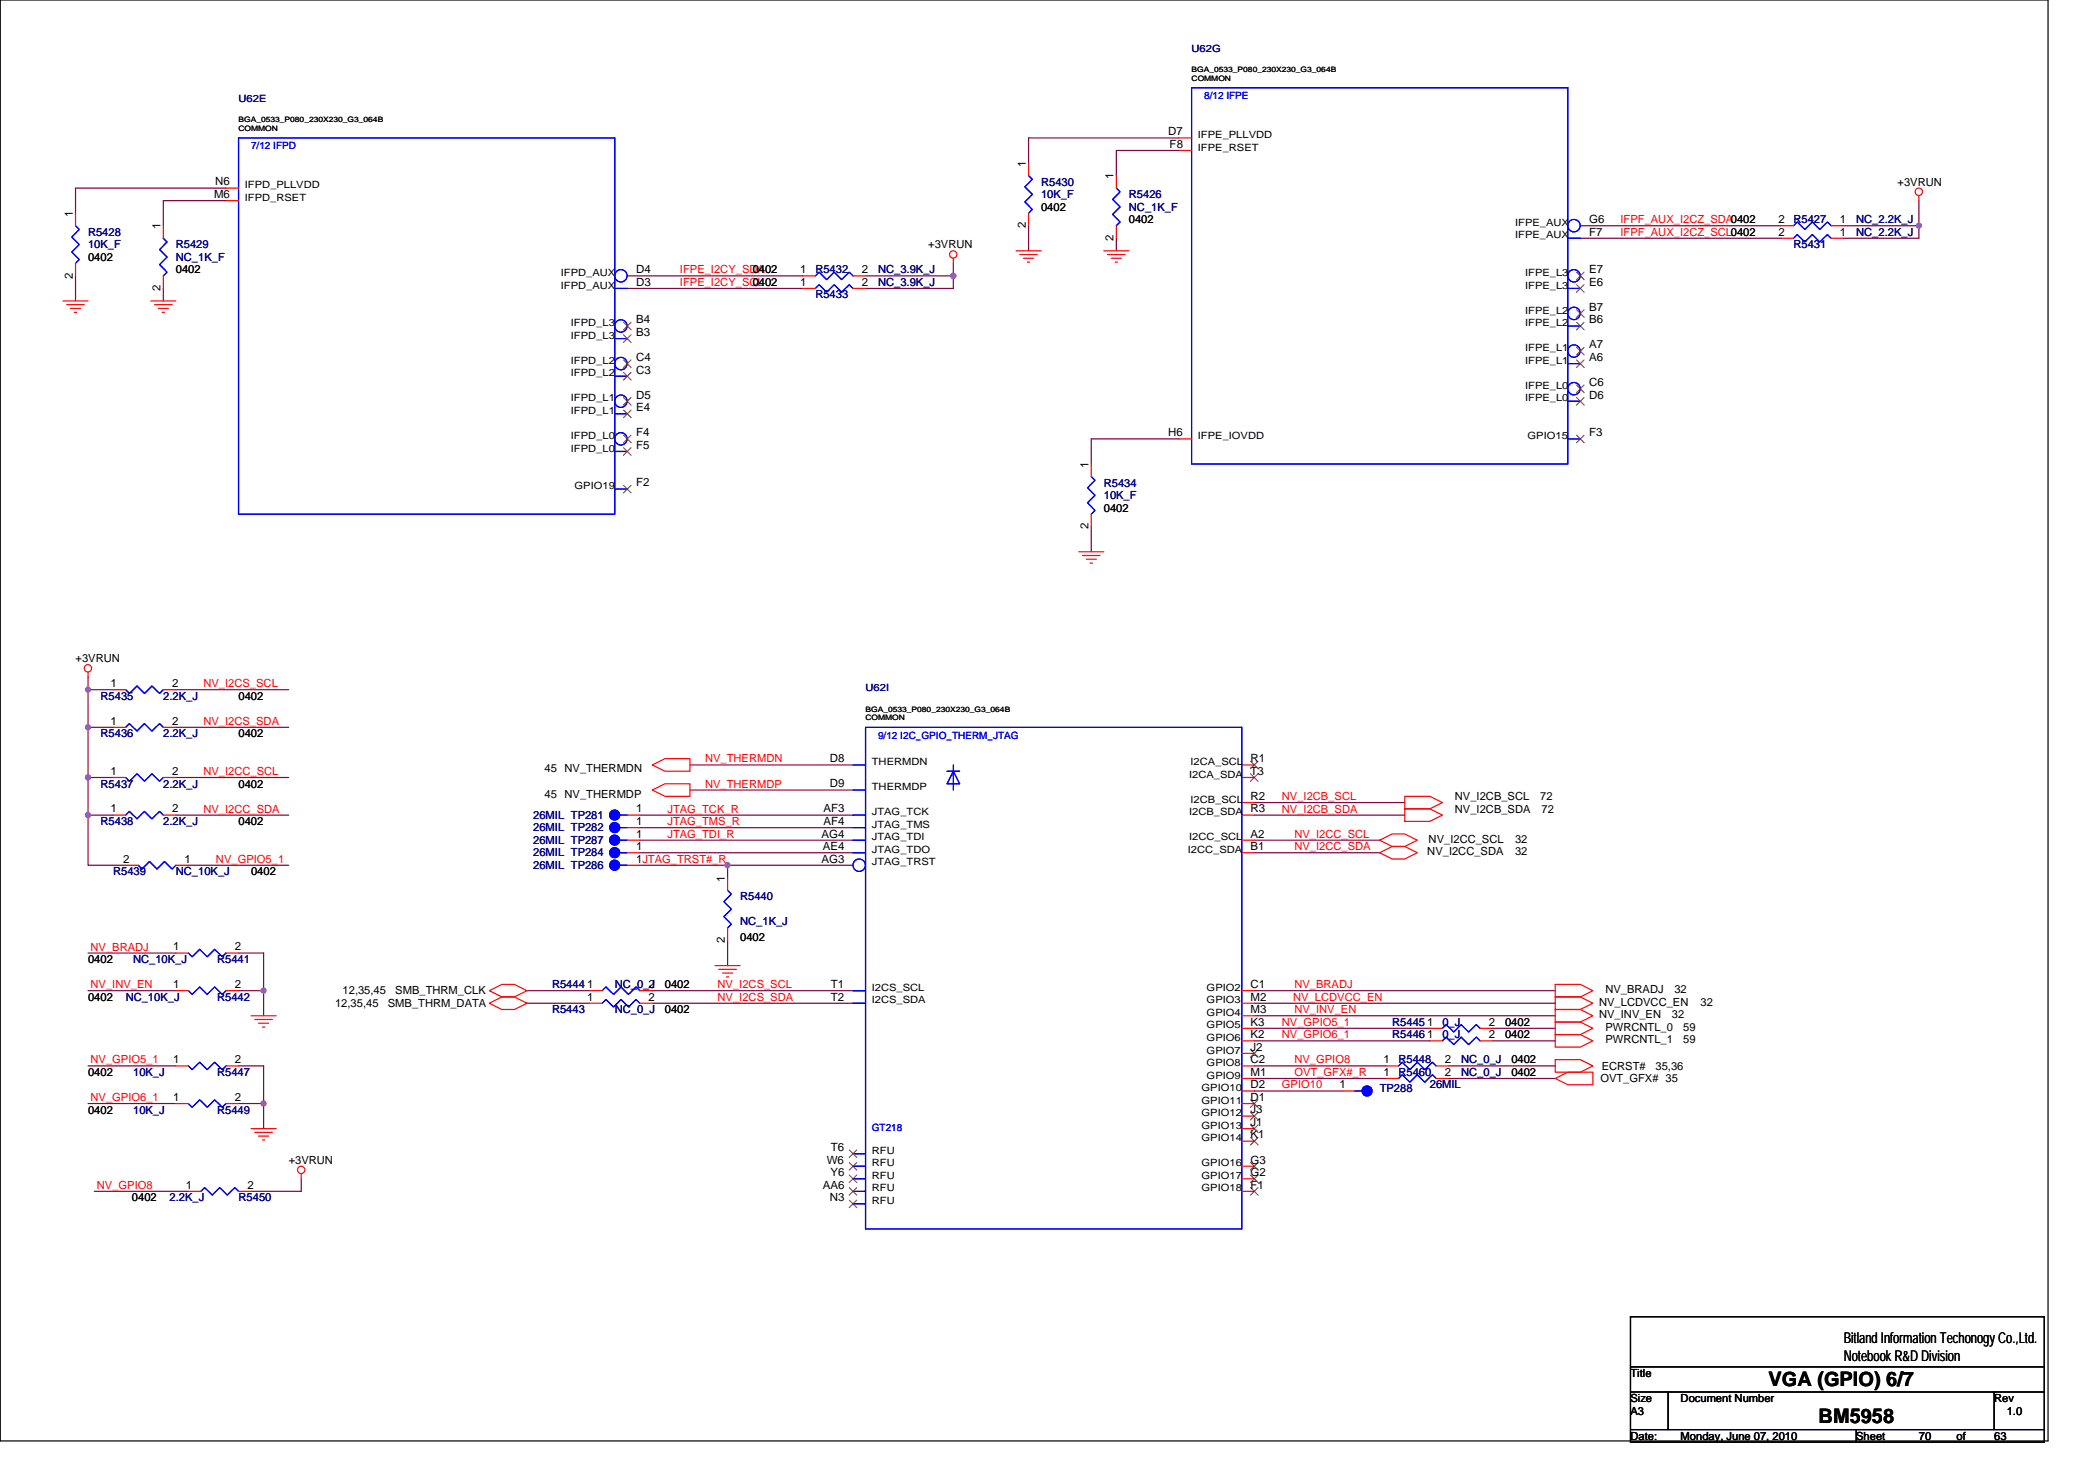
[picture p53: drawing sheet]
<svg xmlns="http://www.w3.org/2000/svg" width="297mm" height="210mm" viewBox="0 0 297 210" stroke-linecap="round" stroke-linejoin="round" font-family="sans-serif">
<defs><g id="words">
<g font-size="2.8">
<text x="250.7" y="196.4">VGA (GPIO) 6/7</text>
<text x="257.8" y="201.8">BM5958</text>
</g>
<g font-size="2.1">
<text x="261.4" y="190.4">Bitland Information Techonogy Co.,Ltd.</text>
<text x="261.4" y="192.9">Notebook R&amp;D Division</text>
</g>
<g font-size="1.6">
<text x="145.5" y="23.6" transform="rotate(-90 145.5 23.6)">1</text>
<text x="165.6" y="19.2">D7</text>
<text x="165.8" y="21">F8</text>
<text x="30.3" y="28.1">M6</text>
<text x="30.5" y="26.3">N6</text>
<text x="147.6" y="29.9">0402</text>
<text x="157.9" y="25.4" transform="rotate(-90 157.9 25.4)">1</text>
<text x="269" y="26.3">+3VRUN</text>
<text x="10.3" y="30.8" transform="rotate(-90 10.3 30.8)">1</text>
<text x="22.8" y="32.5" transform="rotate(-90 22.8 32.5)">1</text>
<text x="131.6" y="35.2">+3VRUN</text>
<text x="145.5" y="32.4" transform="rotate(-90 145.5 32.4)">2</text>
<text x="157.9" y="34.2" transform="rotate(-90 157.9 34.2)">2</text>
<text x="160.1" y="31.6">0402</text>
<text x="225.3" y="33.4">F7</text>
<text x="225.3" y="31.6">G6</text>
<text x="252.2" y="31.6">2</text>
<text x="252.2" y="33.4">2</text>
<text x="260.9" y="31.6">1</text>
<text x="260.9" y="33.4">1</text>
<text x="10.3" y="39.5" transform="rotate(-90 10.3 39.5)">2</text>
<text x="12.5" y="37">0402</text>
<text x="22.8" y="41.3" transform="rotate(-90 22.8 41.3)">2</text>
<text x="24.9" y="38.8">0402</text>
<text x="90.2" y="40.5">D3</text>
<text x="90.2" y="38.7">D4</text>
<text x="106.7" y="40.5">0402</text>
<text x="106.7" y="38.8">0402</text>
<text x="113.5" y="38.7">1</text>
<text x="113.5" y="40.5">1</text>
<text x="122.2" y="38.7">2</text>
<text x="122.2" y="40.5">2</text>
<text x="225.3" y="40.5">E6</text>
<text x="225.3" y="38.7">E7</text>
<text x="90.2" y="47.6">B3</text>
<text x="90.2" y="45.8">B4</text>
<text x="225.3" y="45.8">B6</text>
<text x="225.3" y="44.1">B7</text>
<text x="90.2" y="53">C3</text>
<text x="90.2" y="51.2">C4</text>
<text x="225.3" y="51.2">A6</text>
<text x="225.3" y="49.4">A7</text>
<text x="90.2" y="58.3">E4</text>
<text x="90.2" y="56.5">D5</text>
<text x="225.3" y="56.5">D6</text>
<text x="225.3" y="54.7">C6</text>
<text x="90.2" y="63.6">F5</text>
<text x="90.2" y="61.8">F4</text>
<text x="165.6" y="61.8">H6</text>
<text x="225.3" y="61.8">F3</text>
<text x="90.2" y="69">F2</text>
<text x="154.3" y="66.3" transform="rotate(-90 154.3 66.3)">1</text>
<text x="154.3" y="75.1" transform="rotate(-90 154.3 75.1)">2</text>
<text x="156.5" y="72.5">0402</text>
<text x="10.7" y="93.9">+3VRUN</text>
<text x="15.7" y="97.4">1</text>
<text x="24.4" y="97.4">2</text>
<text x="33.8" y="99.2">0402</text>
<text x="15.7" y="102.7">1</text>
<text x="24.4" y="102.7">2</text>
<text x="33.8" y="104.5">0402</text>
<text x="15.7" y="109.9">1</text>
<text x="24.4" y="109.9">2</text>
<text x="33.8" y="111.7">0402</text>
<text x="77.2" y="109.5">45 NV_THERMDN</text>
<text x="77.2" y="113.1">45 NV_THERMDP</text>
<text x="117.6" y="111.6">D9</text>
<text x="117.6" y="108.1">D8</text>
<text x="177.3" y="113.4">R2</text>
<text x="177.3" y="109.9">T3</text>
<text x="177.3" y="108.1">R1</text>
<text x="206.3" y="113.4">NV_I2CB_SCL</text>
<text x="218.4" y="113.4">72</text>
<text x="15.7" y="115.2">1</text>
<text x="24.4" y="115.2">2</text>
<text x="33.8" y="117">0402</text>
<text x="90.2" y="117">1</text>
<text x="90.2" y="118.7">1</text>
<text x="90.2" y="115.2">1</text>
<text x="116.5" y="118.7">AG4</text>
<text x="116.8" y="117">AF4</text>
<text x="116.8" y="115.2">AF3</text>
<text x="177.3" y="118.7">A2</text>
<text x="177.3" y="115.2">R3</text>
<text x="202.6" y="119.5">NV_I2CC_SCL</text>
<text x="206.3" y="115.2">NV_I2CB_SDA</text>
<text x="214.8" y="119.5">32</text>
<text x="218.6" y="115.2">72</text>
<text x="17.5" y="122.3">2</text>
<text x="26.2" y="122.3">1</text>
<text x="35.6" y="124.1">0402</text>
<text x="90.2" y="120.5">1</text>
<text x="90.2" y="122.3">1JTAG_TRST#_R</text>
<text x="102.8" y="125" transform="rotate(-90 102.8 125)">1</text>
<text x="116.5" y="122.3">AG3</text>
<text x="116.6" y="120.5">AE4</text>
<text x="177.3" y="120.5">B1</text>
<text x="202.4" y="121.3">NV_I2CC_SDA</text>
<text x="214.8" y="121.3">32</text>
<text x="12.5" y="136.5">0402</text>
<text x="24.6" y="134.7">1</text>
<text x="33.3" y="134.7">2</text>
<text x="102.8" y="133.7" transform="rotate(-90 102.8 133.7)">2</text>
<text x="104.9" y="133.4">0402</text>
<text x="12.5" y="141.9">0402</text>
<text x="24.6" y="140.1">1</text>
<text x="33.3" y="140.1">2</text>
<text x="47.5" y="142.8">12,35,45</text>
<text x="48.6" y="141">12,35,45</text>
<text x="55" y="142.8">SMB_THRM_DATA</text>
<text x="56" y="141">SMB_THRM_CLK</text>
<text x="83.2" y="141.9">1</text>
<text x="83.2" y="140.1">1</text>
<text x="92" y="141.9">2</text>
<text x="92" y="140.1">2</text>
<text x="94.3" y="140.1">0402</text>
<text x="94.3" y="143.7">0402</text>
<text x="117.8" y="141.9">T2</text>
<text x="117.8" y="140.1">T1</text>
<text x="177.3" y="143.6">M3</text>
<text x="177.3" y="141.9">M2</text>
<text x="177.3" y="140.1">C1</text>
<text x="226.7" y="142.6">NV_LCDVCC_EN</text>
<text x="227.6" y="140.8">NV_BRADJ</text>
<text x="237.4" y="140.8">32</text>
<text x="241.1" y="142.6">32</text>
<text x="177.3" y="149">J2</text>
<text x="177.3" y="147.2">K2</text>
<text x="177.3" y="145.4">K3</text>
<text x="202.4" y="145.4">1</text>
<text x="202.4" y="147.2">1</text>
<text x="211.1" y="145.4">2</text>
<text x="211.1" y="147.2">2</text>
<text x="213.4" y="145.4">0402</text>
<text x="213.4" y="147.2">0402</text>
<text x="226.7" y="144.4">NV_INV_EN</text>
<text x="227.6" y="146.2">PWRCNTL_0</text>
<text x="227.6" y="147.9">PWRCNTL_1</text>
<text x="237" y="144.4">32</text>
<text x="238.6" y="146.2">59</text>
<text x="238.6" y="147.9">59</text>
<text x="12.5" y="152.5">0402</text>
<text x="24.6" y="150.7">1</text>
<text x="33.3" y="150.7">2</text>
<text x="177.3" y="154.3">D2</text>
<text x="177.3" y="152.5">M1</text>
<text x="177.3" y="150.7">C2</text>
<text x="189.9" y="154.3">1</text>
<text x="196.1" y="152.5">1</text>
<text x="196.1" y="150.7">1</text>
<text x="204.9" y="152.5">2</text>
<text x="204.9" y="150.7">2</text>
<text x="214.3" y="152.5">0402</text>
<text x="214.3" y="150.8">0402</text>
<text x="226.9" y="153.4">OVT_GFX# 35</text>
<text x="227.1" y="151.7">ECRST#</text>
<text x="234.7" y="151.7">35,36</text>
<text x="12.5" y="157.9">0402</text>
<text x="24.6" y="156.1">1</text>
<text x="33.3" y="156.1">2</text>
<text x="177.3" y="161.4">K1</text>
<text x="177.3" y="159.6">J1</text>
<text x="177.3" y="157.9">J3</text>
<text x="177.3" y="156.1">D1</text>
<text x="40.9" y="165">+3VRUN</text>
<text x="117.2" y="165">W6</text>
<text x="117.8" y="166.8">Y6</text>
<text x="117.8" y="163.2">T6</text>
<text x="177.3" y="166.8">G2</text>
<text x="177.3" y="165">G3</text>
<text x="18.7" y="170.3">0402</text>
<text x="26.3" y="168.5">1</text>
<text x="35.1" y="168.5">2</text>
<text x="116.6" y="168.5">AA6</text>
<text x="117.6" y="170.3">N3</text>
<text x="177.3" y="168.5">F1</text>
<text x="231.2" y="195.2">Title</text>
<text x="231.2" y="200.6">A3</text>
<text x="231.2" y="198.8">Size</text>
<text x="238.3" y="198.8">Document Number</text>
<text x="282.7" y="198.8">Rev</text>
<text x="284.5" y="200.6">1.0</text>
<text x="231.2" y="204.1">Date:</text>
<text x="238.3" y="204.1">Monday, June 07, 2010</text>
<text x="263.2" y="204.1">Sheet</text>
<text x="272.1" y="204.1">70</text>
<text x="277.4" y="204.1">of</text>
<text x="282.7" y="204.1">63</text>
</g>
<g font-size="1.6" fill="#000080">
<text x="147.6" y="26.3">R5430</text>
<text x="147.6" y="28.1">10K_F</text>
<text x="160.1" y="28.1">R5426</text>
<text x="160.1" y="29.9">NC_1K_F</text>
<text x="12.5" y="33.4">R5428</text>
<text x="12.5" y="35.2">10K_F</text>
<text x="24.9" y="35.2">R5429</text>
<text x="254.3" y="31.6">R5427</text>
<text x="254.3" y="35.2">R5431</text>
<text x="263.2" y="31.6">NC_2.2K_J</text>
<text x="263.2" y="33.4">NC_2.2K_J</text>
<text x="24.9" y="37">NC_1K_F</text>
<text x="115.6" y="38.8">R5432</text>
<text x="124.5" y="38.8">NC_3.9K_J</text>
<text x="124.5" y="40.5">NC_3.9K_J</text>
<text x="115.6" y="42.3">R5433</text>
<text x="156.5" y="69">R5434</text>
<text x="156.5" y="70.8">10K_F</text>
<text x="14.3" y="99.2">R5435</text>
<text x="23.2" y="99.2">2.2K_J</text>
<text x="14.3" y="104.5">R5436</text>
<text x="23.2" y="104.5">2.2K_J</text>
<text x="14.3" y="111.7">R5437</text>
<text x="23.2" y="111.7">2.2K_J</text>
<text x="14.3" y="117">R5438</text>
<text x="23.2" y="117">2.2K_J</text>
<text x="75.6" y="117.9">26MIL TP282</text>
<text x="75.6" y="119.7">26MIL TP287</text>
<text x="75.6" y="116.1">26MIL TP281</text>
<text x="16" y="124.1">R5439</text>
<text x="24.9" y="124.1">NC_10K_J</text>
<text x="75.6" y="121.4">26MIL TP284</text>
<text x="75.6" y="123.2">26MIL TP286</text>
<text x="104.9" y="127.7">R5440</text>
<text x="104.9" y="131.2">NC_1K_J</text>
<text x="18.9" y="136.5">NC_10K_J</text>
<text x="30.8" y="136.5">R5441</text>
<text x="17.8" y="141.9">NC_10K_J</text>
<text x="30.8" y="141.9">R5442</text>
<text x="78.3" y="140.1">R5444</text>
<text x="78.3" y="143.7">R5443</text>
<text x="87.2" y="140.1">NC_0_J</text>
<text x="87.2" y="143.7">NC_0_J</text>
<text x="197.4" y="145.4">R5445</text>
<text x="197.4" y="147.2">R5446</text>
<text x="204.5" y="145.4">0_J</text>
<text x="204.5" y="147.2">0_J</text>
<text x="18.9" y="152.5">10K_J</text>
<text x="30.8" y="152.5">R5447</text>
<text x="195.6" y="154.9">TP288</text>
<text x="198.3" y="152.5">R5460</text>
<text x="198.3" y="150.8">R5448</text>
<text x="202.7" y="154.3">26MIL</text>
<text x="207.2" y="152.5">NC_0_J</text>
<text x="207.2" y="150.8">NC_0_J</text>
<text x="18.9" y="157.9">10K_J</text>
<text x="30.8" y="157.9">R5449</text>
<text x="24" y="170.3">2.2K_J</text>
<text x="33.8" y="170.3">R5450</text>
</g>
<g font-size="1.6" fill="#f00">
<text x="229.8" y="33.4">IFPF_AUX_I2CZ_SCL0402</text>
<text x="229.8" y="31.6">IFPF_AUX_I2CZ_SDA0402</text>
<text x="96.4" y="38.8">IFPE_I2CY_SDA</text>
<text x="96.4" y="40.5">IFPE_I2CY_SCL</text>
<text x="28.8" y="97.4">NV_I2CS_SCL</text>
<text x="28.8" y="102.8">NV_I2CS_SDA</text>
<text x="28.8" y="109.9">NV_I2CC_SCL</text>
<text x="100" y="108.1">NV_THERMDN</text>
<text x="100" y="111.7">NV_THERMDP</text>
<text x="181.8" y="113.4">NV_I2CB_SCL</text>
<text x="28.8" y="115.2">NV_I2CC_SDA</text>
<text x="94.6" y="115.2">JTAG_TCK_R</text>
<text x="94.6" y="117">JTAG_TMS_R</text>
<text x="94.6" y="118.8">JTAG_TDI_R</text>
<text x="181.8" y="115.2">NV_I2CB_SDA</text>
<text x="183.5" y="118.8">NV_I2CC_SCL</text>
<text x="30.6" y="122.3">NV_GPIO5_1</text>
<text x="183.5" y="120.5">NV_I2CC_SDA</text>
<text x="12.8" y="134.8">NV_BRADJ</text>
<text x="12.8" y="140.1">NV_INV_EN</text>
<text x="101.7" y="140.1">NV_I2CS_SCL</text>
<text x="101.7" y="141.9">NV_I2CS_SDA</text>
<text x="183.4" y="141.9">NV_LCDVCC_EN</text>
<text x="183.5" y="143.7">NV_INV_EN</text>
<text x="183.5" y="140.1">NV_BRADJ</text>
<text x="181.8" y="145.4">NV_GPIO5_1</text>
<text x="181.8" y="147.2">NV_GPIO6_1</text>
<text x="12.8" y="150.8">NV_GPIO5_1</text>
<text x="181.8" y="154.3">GPIO10</text>
<text x="183.5" y="150.8">NV_GPIO8</text>
<text x="183.5" y="152.5">OVT_GFX#_R</text>
<text x="12.8" y="156.1">NV_GPIO6_1</text>
<text x="13.7" y="168.6">NV_GPIO8</text>
</g>
<g font-size="1.4" fill="#000080">
<text x="168.9" y="7.3">U62G</text>
<text x="33.8" y="14.4">U62E</text>
<text x="122.7" y="98">U62I</text>
</g>
<g font-size="1.4" fill="#00f">
<text x="170.7" y="14.1">8/12 IFPE</text>
<text x="35.6" y="21.2">7/12 IFPD</text>
<text x="124.5" y="104.8">9/12 I2C_GPIO_THERM_JTAG</text>
<text x="123.6" y="160.4">GT218</text>
</g>
<g font-size="1.4">
<text x="169.8" y="21.4">IFPE_RSET</text>
<text x="169.8" y="19.6">IFPE_PLLVDD</text>
<text x="34.7" y="28.5">IFPD_RSET</text>
<text x="34.7" y="26.7">IFPD_PLLVDD</text>
<text x="214.8" y="33.8">IFPE_AUX</text>
<text x="214.8" y="32">IFPE_AUX</text>
<text x="79.5" y="40.9">IFPD_AUX</text>
<text x="79.5" y="39.1">IFPD_AUX</text>
<text x="216.2" y="40.9">IFPE_L3</text>
<text x="216.2" y="39.1">IFPE_L3</text>
<text x="80.9" y="46.2">IFPD_L3</text>
<text x="216.2" y="46.2">IFPE_L2</text>
<text x="216.2" y="44.5">IFPE_L2</text>
<text x="80.9" y="53.4">IFPD_L2</text>
<text x="80.9" y="51.6">IFPD_L2</text>
<text x="80.9" y="48">IFPD_L3</text>
<text x="216.2" y="51.6">IFPE_L1</text>
<text x="216.2" y="49.8">IFPE_L1</text>
<text x="80.9" y="58.7">IFPD_L1</text>
<text x="80.9" y="56.9">IFPD_L1</text>
<text x="216.2" y="56.9">IFPE_L0</text>
<text x="216.2" y="55.1">IFPE_L0</text>
<text x="80.9" y="64">IFPD_L0</text>
<text x="80.9" y="62.3">IFPD_L0</text>
<text x="169.8" y="62.3">IFPE_IOVDD</text>
<text x="216.6" y="62.3">GPIO15</text>
<text x="81.5" y="69.4">GPIO19</text>
<text x="123.6" y="112">THERMDP</text>
<text x="123.6" y="108.5">THERMDN</text>
<text x="168.6" y="110.3">I2CA_SDA</text>
<text x="168.8" y="113.8">I2CB_SCL</text>
<text x="168.8" y="108.5">I2CA_SCL</text>
<text x="123.6" y="119.1">JTAG_TDI</text>
<text x="123.6" y="117.4">JTAG_TMS</text>
<text x="123.6" y="115.6">JTAG_TCK</text>
<text x="168.6" y="119.1">I2CC_SCL</text>
<text x="168.6" y="115.6">I2CB_SDA</text>
<text x="123.6" y="122.7">JTAG_TRST</text>
<text x="123.6" y="120.9">JTAG_TDO</text>
<text x="168.4" y="120.9">I2CC_SDA</text>
<text x="123.6" y="142.3">I2CS_SDA</text>
<text x="123.6" y="140.5">I2CS_SCL</text>
<text x="171.1" y="142.3">GPIO3</text>
<text x="171.1" y="140.5">GPIO2</text>
<text x="171.1" y="149.4">GPIO7</text>
<text x="171.1" y="147.6">GPIO6</text>
<text x="171.1" y="145.8">GPIO5</text>
<text x="171.1" y="144">GPIO4</text>
<text x="170.4" y="154.7">GPIO10</text>
<text x="171.1" y="152.9">GPIO9</text>
<text x="171.1" y="151.2">GPIO8</text>
<text x="170.4" y="161.8">GPIO14</text>
<text x="170.4" y="160">GPIO13</text>
<text x="170.4" y="158.3">GPIO12</text>
<text x="170.4" y="156.5">GPIO11</text>
<text x="123.6" y="167.2">RFU</text>
<text x="123.6" y="165.4">RFU</text>
<text x="123.6" y="163.6">RFU</text>
<text x="170.4" y="167.2">GPIO17</text>
<text x="170.4" y="165.4">GPIO16</text>
<text x="123.6" y="170.7">RFU</text>
<text x="123.6" y="168.9">RFU</text>
<text x="170.4" y="168.9">GPIO18</text>
</g>
<g font-size="1.1">
<text x="168.9" y="10.2">BGA_0533_P080_230X230_G3_064B</text>
<text x="168.9" y="11.5">COMMON</text>
<text x="33.8" y="17.3">BGA_0533_P080_230X230_G3_064B</text>
<text x="33.8" y="18.6">COMMON</text>
<text x="122.7" y="100.9">BGA_0533_P080_230X230_G3_064B</text>
<text x="122.7" y="102.2">COMMON</text>
</g>
</g></defs>
<path d="M0 0h290.4v204.3h-290.4zM231.2 186.7h58.7v17.8h-58.7zM231.2 193.8h58.7M231.2 197.4h58.7M236.5 197.4v5.3M282.7 197.4v5.3M231.2 202.7h58.7M263.2 202.7v1.8" fill="none" stroke="#000" stroke-width=".17"/>
<g fill="none" stroke="#800040" stroke-width=".17">
<path d="M167.2 19.6h-21.4v3.5M10.7 39.1v3.6M32 26.7h-21.3v3.5M32 28.4h-8.8v3.6M88.9 39.1h24.9M122.7 39.1h12.5M135.2 39.1v1.8h-12.5M135.2 37.3v1.8M145.8 32v3.6M158.3 33.8v1.8M167.2 21.3h-8.9v3.6M224.1 33.8h28.4"/>
<path d="M224.1 32h28.4M261.4 32h10.7M272.1 28.4v5.4h-10.7M23.2 40.9v1.8M88.9 40.9h24.9M154.7 74.7v3.5M167.2 62.2h-12.5v3.6M12.5 97.8h3.5M12.5 96v7.1M24.9 97.8h16M12.5 103.1v7.1M12.5 110.2h3.5"/>
<path d="M12.5 110.2v5.4h3.5M12.5 103.1h3.5M12.5 115.6v7.1h5.3M24.9 115.6h16M24.9 110.2h16M24.9 103.1h16M90.7 115.6h30.2M90.7 117.3h30.2M90.7 119.1h30.2M97.8 108.5h23.1M97.8 112h23.1M177.8 119.1h17.8"/>
<path d="M177.8 115.6h21.4M177.8 113.8h21.4M12.5 135.1h12.4M26.7 122.7h14.2M33.8 135.1h3.6v5.4M90.7 120.9h30.2M90.7 122.7h12.5v1.8M103.2 122.7h17.7M103.2 133.3v3.6M177.8 120.9h17.8M12.5 151.1h12.4M12.5 156.5h12.4"/>
<path d="M12.5 140.5h12.4M33.8 156.5h3.6M33.8 151.1h3.6v5.4M33.8 140.5h3.6M37.4 156.5v3.5M37.4 140.5v3.5M74.7 140.5h8.9M74.7 142.2h8.9M92.5 140.5h28.4M92.5 142.2h28.4M177.8 147.6h24.9M177.8 144h42.7"/>
<path d="M177.8 140.5h42.7M177.8 142.2h42.7M177.8 154.7h12.5M177.8 151.1h18.7M177.8 152.9h18.7M177.8 145.8h24.9M205.4 151.1h15.1M205.4 152.9h15.1M211.6 145.8h8.9M211.6 147.6h8.9M13.4 168.9h13.3M42.7 167.1v1.8h-7.1"/>
</g>
<g fill="#f0f" stroke="#f0f" stroke-width=".17">
<circle cx="12.5" cy="110.2" r=".35"/>
<circle cx="12.5" cy="103.1" r=".35"/>
<circle cx="37.4" cy="156.5" r=".35"/>
<circle cx="12.5" cy="97.8" r=".35"/>
<circle cx="37.4" cy="140.4" r=".35"/>
<circle cx="12.5" cy="115.6" r=".35"/>
<circle cx="103.2" cy="122.7" r=".35"/>
<circle cx="135.2" cy="39.1" r=".35"/>
<circle cx="272.1" cy="32" r=".35"/>
</g>
<g fill="none" stroke="#f00" stroke-width=".17">
<path d="M167.2 19.6h1.7M10.7 30.2v1.8M10.7 37.3v1.8M23.2 32v1.8M23.2 39.1v1.8M32 28.4h1.8M32 26.7h1.8M88.9 39.1h.1M113.8 39.1h1.8M120.9 39.1h1.8M135.2 36.6v.7M144.1 35.6h3.5"/>
<path d="M144.6 36.1h2.5M145.1 36.6h1.5M145.7 37.2h.3M145.8 23.1v1.8M145.8 30.2v1.8M156.5 35.6h3.6M157 36.1h2.5M157.6 36.6h1.4M158.1 37.2h.4M158.3 24.9v1.8M158.3 32v1.8M167.2 21.3h1.7"/>
<path d="M224.1 39.1h.1M224.1 33.8h.1M224.1 32h.1M252.5 32h1.8M252.5 33.8h1.8M259.6 32h1.8M259.6 33.8h1.8M272.1 27.7v.7M8.9 42.7h3.6M9.5 43.2h2.5M10 43.7h1.4M10.5 44.3h.4"/>
<path d="M21.4 42.7h3.5M21.9 43.2h2.5M22.4 43.7h1.5M23 44.3h.3M88.9 58.7h.1M88.9 56.9h.1M88.9 53.3h.1M88.9 51.6h.1M88.9 48h.1M88.9 46.2h.1M88.9 40.9h.1M113.8 40.9h1.8"/>
<path d="M120.9 40.9h1.8M224.1 56.9h.1M224.1 55.1h.1M224.1 51.6h.1M224.1 49.8h.1M224.1 46.2h.1M224.1 44.4h.1M224.1 40.9h.1M88.9 69.3h.1M88.9 64h.1M88.9 62.2h.1M152.9 78.2h3.6"/>
<path d="M153.5 78.8h2.5M154 79.3h1.4M154.6 79.8h.3M154.7 65.8v1.8M154.7 72.9v1.8M167.2 62.2h1.7M224.1 62.2h.1M12.5 95.3v.7M16 97.8h1.8M23.2 97.8h1.7M16 115.6h1.8M16 103.1h1.8"/>
<path d="M16 110.2h1.8M23.2 115.6h1.7M23.2 103.1h1.7M23.2 110.2h1.7M88.9 117.3h1.8M88.9 119.1h1.8M88.9 115.6h1.8M92.5 108.5l1.8-.9h3.5v1.7h-3.5zM92.5 112l1.8-.9h3.5v1.8h-3.5zM120.9 119.1h.1M120.9 117.3h.1M120.9 115.6h.1"/>
<path d="M120.9 112h.1M120.9 108.5h.1M176.1 119.1h1.7M176.1 115.6h1.7M176.1 113.8h1.7M176.1 110.2h1.7M176.1 108.5h1.7M195.6 119.1l1.8-.9h1.8l1.8 .9-1.8 .9h-1.8zM199.2 112.9h3.5l1.8 .9-1.8 .9h-3.5zM199.2 114.7h3.5l1.8 .9-1.8 .9h-3.5zM17.8 122.7h1.8M24.9 122.7h1.8"/>
<path d="M24.9 135.1h1.8M32 135.1h1.8M88.9 120.9h1.8M88.9 122.7h1.8M101.4 136.9h3.5M101.9 137.4h2.5M102.4 138h1.5M103 138.5h.3M103.2 124.5v1.7M103.2 131.6v1.7M120.9 122.7h.1M120.9 120.9h.1"/>
<path d="M176.1 120.9h1.7M195.6 120.9l1.8-.9h1.8l1.8 .9-1.8 .9h-1.8zM220.5 139.6h3.6l1.7 .9-1.7 .9h-3.6zM24.9 156.5h1.8M24.9 140.5h1.8M24.9 151.1h1.8M32 156.5h1.8M32 140.5h1.8M32 151.1h1.8M35.6 144h3.6M36.1 144.5h2.5M36.7 145.1h1.4"/>
<path d="M37.2 145.6h.3M69.4 140.5l1.8-.9h1.7l1.8 .9-1.8 .9h-1.7zM69.4 142.2l1.8-.8h1.7l1.8 .8-1.8 .9h-1.7zM83.6 142.2h1.8M83.6 140.5h1.8M90.7 142.2h1.8M90.7 140.5h1.8M120.9 142.2h.1M120.9 140.5h.1M176.1 158.2h1.7M176.1 156.5h1.7M176.1 154.7h1.7"/>
<path d="M176.1 152.9h1.7M176.1 151.1h1.7M176.1 149.4h1.7M176.1 147.6h1.7M176.1 145.8h1.7M176.1 144h1.7M176.1 142.2h1.7M176.1 140.5h1.7M190.3 154.7h1.8M196.5 152.9h1.8M196.5 151.1h1.8M202.7 145.8h1.8"/>
<path d="M202.7 147.6h1.8M203.6 152.9h1.8M203.6 151.1h1.8M209.8 145.8h1.8M209.8 147.6h1.8M220.5 144.9h3.6l1.7 .9-1.7 .9h-3.6zM220.5 143.1h3.6l1.7 .9-1.7 .9h-3.6zM220.5 152.9l1.8-.9h3.5v1.8h-3.5zM220.5 150.2h3.6l1.7 .9-1.7 .9h-3.6zM220.5 146.7h3.6l1.7 .9-1.7 .9h-3.6zM220.5 141.4h3.6l1.7 .8-1.7 .9h-3.6zM26.7 168.9h1.8"/>
<path d="M33.8 168.9h1.8M35.6 160h3.6M36.1 160.5h2.5M36.7 161.1h1.4M37.2 161.6h.3M42.7 166.4v.7M120.9 170.7h.1M120.9 168.9h.1M120.9 167.1h.1M120.9 165.4h.1M120.9 163.6h.1M176.1 168.9h1.7"/>
<path d="M176.1 167.1h1.7M176.1 165.4h1.7M176.1 161.8h1.7M176.1 160h1.7"/>
<circle cx="135.2" cy="36.1" r=".52"/>
<circle cx="272.1" cy="27.2" r=".52"/>
<circle cx="12.5" cy="94.8" r=".52"/>
<circle cx="42.7" cy="165.9" r=".52"/>
</g>
<g fill="none" stroke="#00f" stroke-width=".17">
<path d="M33.8 19.6h53.4v53.3h-53.4zM168.9 12.4h53.4v53.4h-53.4zM168.9 19.6h.1M10.7 32l.5 .5-1 1.1 1 1.1-1 1 1 1.1-.5 .5M23.2 33.8l.5 .5-1.1 1.1 1.1 1-1.1 1.1 1.1 1.1-.5 .5M33.8 28.4h.1M33.8 26.7h.1M115.6 39.1l.5-.5 1.1 1 1.1-1 1 1 1.1-1 .5 .5M145.8 24.9l.6 .5-1.1 1.1 1.1 1.1-1.1 1 1.1 1.1-.6 .5M158.3 26.7l.5 .5-1 1.1 1 1-1 1.1 1 1.1-.5 .5M168.9 21.3h.1M222.3 33.8h1.8"/>
<path d="M254.3 32l.5-.5 1.1 1 1.1-1 1 1 1.1-1 .5 .5M254.3 33.8l.5-.5 1.1 1 1.1-1 1 1 1.1-1 .5 .5M87.2 48h1.7M87.2 53.3h1.7M87.2 58.7h1.7M87.2 40.9h1.7M115.6 40.9l.5-.5 1.1 1 1.1-1 1 1 1.1-1 .5 .5M222.3 40.9h1.8M222.3 46.2h1.8M222.3 51.6h1.8M222.3 56.9h1.8M87.2 69.3h1.7"/>
<path d="M87.2 64h1.7M154.7 67.6l.6 .5-1.1 1.1 1.1 1-1.1 1.1 1.1 1.1-.6 .5M168.9 62.2h.1M222.3 62.2h1.8M17.8 97.8l.5 .5 1.1-1 1.1 1 1-1 1.1 1 .6-.5M17.8 115.6l.5-.6 1.1 1.1 1.1-1.1 1 1.1 1.1-1.1 .6 .6M17.8 103.1l.5-.5 1.1 1.1 1.1-1.1 1 1.1 1.1-1.1 .6 .5M17.8 110.2l.5 .6 1.1-1.1 1.1 1.1 1-1.1 1.1 1.1 .6-.6M87.9 117.3h1M87.9 119.1h1M87.9 115.6h1M120.9 115.6h1.8"/>
<path d="M120.9 119.1h1.8M120.9 117.3h1.8M120.9 112h1.8M120.9 108.5h1.8M122.7 103.1h53.4v71.1h-53.4zM134.3 109.3h1.8M135.2 108.5v3.5M135.2 109.3l.9 1.8h-1.8zM176.1 119.1h.1M176.1 115.6h.1M176.1 113.8h.1M176.1 110.2h.1"/>
<path d="M176.1 108.5h.1M19.6 122.7l.5 .5 1.1-1 1.1 1 1-1 1.1 1 .5-.5M26.7 135.1l.5 .6 1.1-1.1 1.1 1.1 1-1.1 1.1 1.1 .5-.6M87.9 120.9h1M87.9 122.7h1M103.2 126.2l.5 .6-1.1 1 1.1 1.1-1.1 1.1 1.1 1-.5 .6M120.9 120.9h1.8M176.1 120.9h.1M26.7 156.5l.5 .5 1.1-1.1 1.1 1.1 1-1.1 1.1 1.1 .5-.5M26.7 140.5l.5 .5 1.1-1.1 1.1 1.1 1-1.1 1.1 1.1 .5-.5M26.7 151.1l.5 .6 1.1-1.1 1.1 1.1 1-1.1 1.1 1.1 .5-.6M85.4 142.2l.5-.5 1.1 1.1 1.1-1.1 1 1.1 1.1-1.1 .5 .5"/>
<path d="M85.4 140.5l.5-.6 1.1 1.1 1.1-1.1 1 1.1 1.1-1.1 .5 .6M120.9 140.5h1.8M120.9 142.2h1.8M176.1 158.2h.1M176.1 140.5h.1M176.1 142.2h.1M176.1 144h.1M176.1 145.8h.1M176.1 147.6h.1M176.1 149.4h.1M176.1 156.5h.1M176.1 154.7h.1"/>
<path d="M176.1 152.9h.1M176.1 151.1h.1M192.1 154.7h1M198.3 152.9l.5-.5 1.1 1 1.1-1 1 1 1.1-1 .5 .5M198.3 151.1l.5-.5 1.1 1.1 1.1-1.1 1 1.1 1.1-1.1 .5 .5M204.5 145.8l.5-.5 1.1 1 1.1-1 1 1 1.1-1 .5 .5M204.5 147.6l.5-.6 1.1 1.1 1.1-1.1 1 1.1 1.1-1.1 .5 .6M28.5 168.9l.5-.5 1.1 1 1.1-1 1 1 1.1-1 .5 .5M120.9 163.6h1.8M120.9 170.7h1.8M120.9 168.9h1.8M120.9 167.1h1.8"/>
<path d="M120.9 165.4h1.8M176.1 168.9h.1M176.1 167.1h.1M176.1 165.4h.1M176.1 161.8h.1M176.1 160h.1"/>
<circle cx="88" cy="39.1" r=".88"/>
<circle cx="223.2" cy="39.1" r=".88"/>
<circle cx="223.2" cy="32" r=".88"/>
<circle cx="88" cy="56.9" r=".88"/>
<circle cx="88" cy="46.2" r=".88"/>
<circle cx="88" cy="51.5" r=".88"/>
<circle cx="223.2" cy="49.8" r=".88"/>
<circle cx="223.2" cy="55.1" r=".88"/>
<circle cx="223.2" cy="44.4" r=".88"/>
<circle cx="88" cy="62.2" r=".88"/>
<circle cx="121.8" cy="122.7" r=".88"/>
</g>
<g fill="none" stroke="#804000" stroke-width=".14">
<path d="M223.5 38.6l1.1 1.1M224.6 38.6l-1.1 1.1M88.4 58.1l1.1 1.1M88.4 56.4l1.1 1M88.4 52.8l1.1 1.1M88.4 51l1.1 1.1M88.4 47.5l1.1 1.1M88.4 45.7l1.1 1.1M89.5 58.1l-1.1 1.1M89.5 56.4l-1.1 1M89.5 52.8l-1.1 1.1M89.5 51l-1.1 1.1"/>
<path d="M89.5 47.5l-1.1 1.1M89.5 45.7l-1.1 1.1M223.5 56.4l1.1 1M223.5 54.6l1.1 1.1M223.5 51l1.1 1.1M223.5 49.3l1.1 1M223.5 45.7l1.1 1.1M223.5 43.9l1.1 1.1M223.5 40.4l1.1 1M224.6 56.4l-1.1 1M224.6 54.6l-1.1 1.1M224.6 51l-1.1 1.1"/>
<path d="M224.6 49.3l-1.1 1M224.6 45.7l-1.1 1.1M224.6 43.9l-1.1 1.1M224.6 40.4l-1.1 1M88.4 68.8l1.1 1.1M88.4 63.5l1.1 1.1M88.4 61.7l1.1 1.1M89.5 68.8l-1.1 1.1M89.5 63.5l-1.1 1.1M89.5 61.7l-1.1 1.1M223.5 61.7l1.1 1.1M224.6 61.7l-1.1 1.1"/>
<path d="M177.3 109.7l1.1 1.1M177.3 107.9l1.1 1.1M178.4 109.7l-1.1 1.1M178.4 107.9l-1.1 1.1M177.3 159.5l1.1 1.1M177.3 157.7l1.1 1.1M177.3 155.9l1.1 1.1M177.3 148.8l1.1 1.1M178.4 159.5l-1.1 1.1M178.4 157.7l-1.1 1.1M178.4 155.9l-1.1 1.1M178.4 148.8l-1.1 1.1"/>
<path d="M120.4 170.2l1.1 1M120.4 168.4l1.1 1.1M120.4 166.6l1.1 1.1M120.4 164.8l1.1 1.1M120.4 163l1.1 1.1M121.5 170.2l-1.1 1M121.5 168.4l-1.1 1.1M121.5 166.6l-1.1 1.1M121.5 164.8l-1.1 1.1M121.5 163l-1.1 1.1M177.3 168.4l1.1 1.1M177.3 166.6l1.1 1.1"/>
<path d="M177.3 164.8l1.1 1.1M177.3 161.3l1.1 1M178.4 168.4l-1.1 1.1M178.4 166.6l-1.1 1.1M178.4 164.8l-1.1 1.1M178.4 161.3l-1.1 1"/>
</g>
<g fill="#00f" stroke="#00f" stroke-width=".17">
<circle cx="87.1" cy="117.3" r=".71"/>
<circle cx="87.1" cy="120.9" r=".71"/>
<circle cx="87.1" cy="119.1" r=".71"/>
<circle cx="87.1" cy="122.7" r=".71"/>
<circle cx="87.1" cy="115.6" r=".71"/>
<circle cx="193.8" cy="154.7" r=".71"/>
</g>
<use href="#words"/>
</svg>
